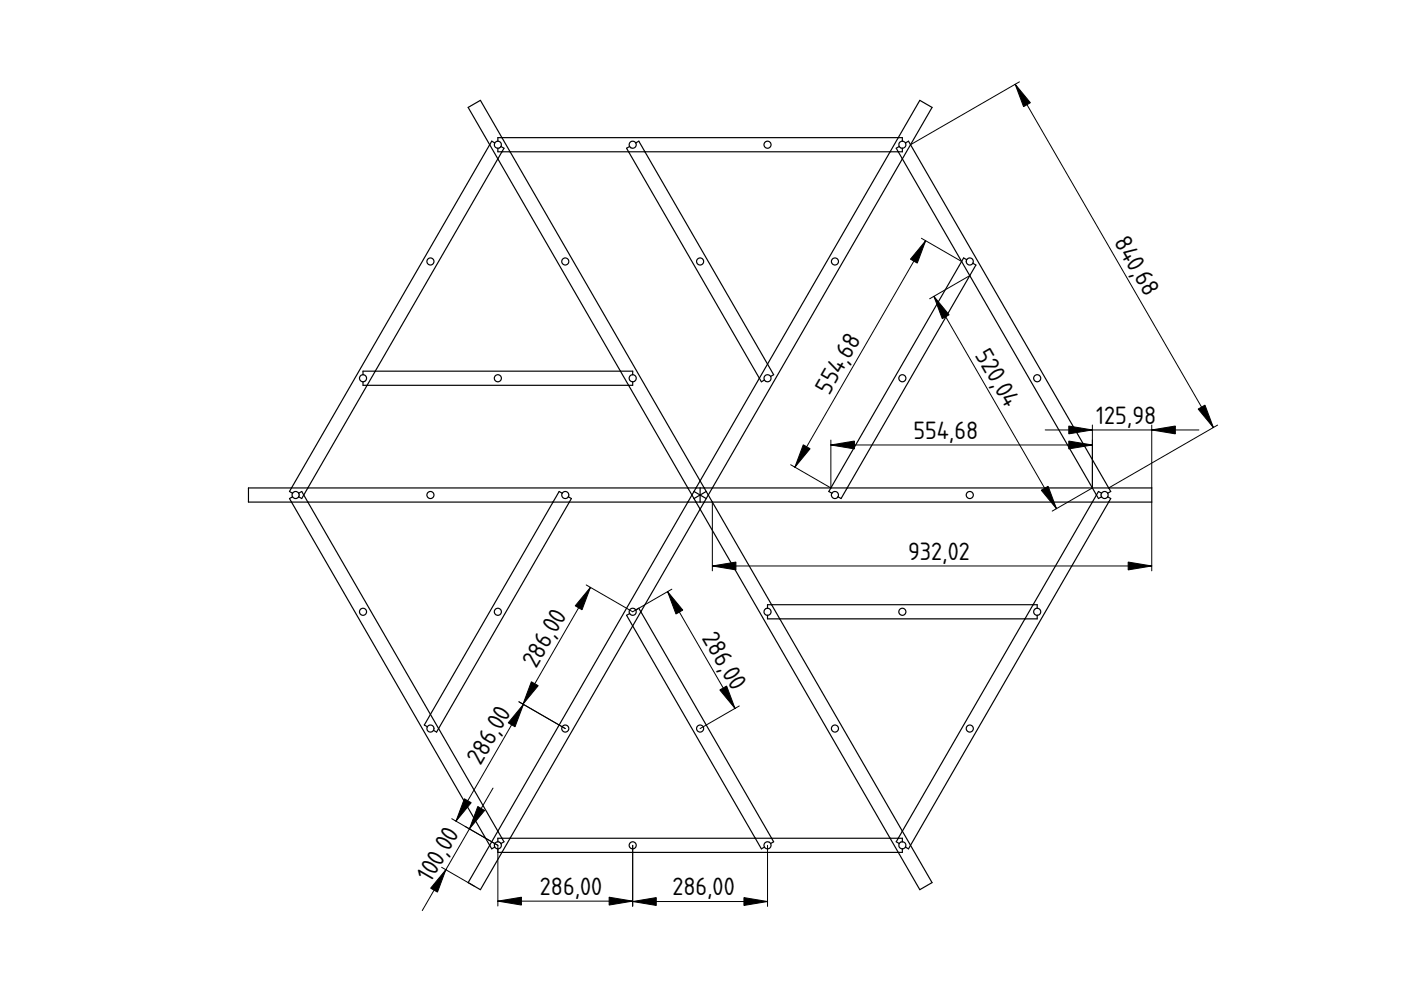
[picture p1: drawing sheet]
<svg xmlns="http://www.w3.org/2000/svg" width="297mm" height="210mm" viewBox="0 0 297 210" stroke-linecap="round" stroke-linejoin="round" font-family="sans-serif">
<defs><g id="words">
<g font-size="5">
<text x="236.1" y="51.3" transform="rotate(60 236.1 51.3)">840,68</text>
<text x="206.6" y="75.2" transform="rotate(60 206.6 75.2)">520,04</text>
<text x="175.8" y="83.9" transform="rotate(-60 175.8 83.9)">5</text>
<text x="178.3" y="79.6" transform="rotate(-60 178.3 79.6)">4,68</text>
<text x="232.4" y="89.8">125,98</text>
<text x="193.7" y="93">554,68</text>
<text x="192.5" y="118.7">932,02</text>
<text x="148.7" y="135.2" transform="rotate(60 148.7 135.2)">286,0</text>
<text x="113.7" y="141.9" transform="rotate(-60 113.7 141.9)">286,0</text>
<text x="101.9" y="162.4" transform="rotate(-60 101.9 162.4)">286,0</text>
<text x="91.4" y="187.3" transform="rotate(-60 91.4 187.3)">10 ,0</text>
<text x="114.5" y="189.8">286,00</text>
<text x="142.6" y="189.8">286,00</text>
</g>
</g></defs>
<path d="M148.4 105h.1" fill="none" stroke="#000" stroke-width=".21"/>
<g fill="#fff">
<path d="M136.7 32.2h52l-26 45z"/>
<path d="M165.3 131.2h52l-26 45z"/>
<path d="M105.6 33.7l25.9 45h-51.9z"/>
<path d="M134.1 132.7l26 45h-51.9z"/>
<path d="M205.6 58.4l26 45.1h-52z"/>
<path d="M65.3 106.5h52l-26 45z"/>
<path d="M151 106.5h80.6l-12.6 21.7h-55.4z" fill-rule="evenodd"/>
<path d="M108.2 32.2h25.1l27.7 48-12.6 21.8z" fill-rule="evenodd"/>
<path d="M148.4 108l40.3 69.7h-25.1l-27.7-48z" fill-rule="evenodd"/>
<path d="M191.3 33.7l12.6 21.7-27.7 48.1h-25.2z" fill-rule="evenodd"/>
<path d="M77.8 81.7h55.5l12.5 21.8h-80.5z" fill-rule="evenodd"/>
<path d="M120.7 106.5h25.1l-40.2 69.7-12.6-21.7z" fill-rule="evenodd"/>
<path d="M193 30.7l42.1 72.8h-3.5l-26-45.1 1.3-2.2-.6-.4a.75 .75 0 0 0-.3-1 .75 .75 0 0 0-1 .3l-.7-.4-.4 .7-12.6-21.7z" fill-rule="evenodd"/>
<path d="M61.8 106.5h3.5l26 45-1.3 2.2 .6 .4a.75 .75 0 0 0 .3 1 .75 .75 0 0 0 1-.3l.7 .4 .4-.7 12.6 21.7-1.8 3z" fill-rule="evenodd"/>
<path d="M106.4 29.2h84.1l-1.8 3h-52l-1.3-2.3-.6 .4a.75 .75 0 0 0-1-.3 .75 .75 0 0 0-.3 1.1l-.7 .3 .5 .8h-25.1z" fill-rule="evenodd"/>
<path d="M108.2 177.7h51.9l1.3 2.3 .7-.4a.75 .75 0 0 0 1 .3 .75 .75 0 0 0 .3-1l.6-.4-.4-.8h25.1l1.8 3h-84.1z" fill-rule="evenodd"/>
<path d="M231.6 106.5h3.5l-42.1 72.7-1.7-3 26-45h2.6v-.7a.75 .75 0 0 0 .8-.8 .75 .75 0 0 0-.8-.7v-.8h-.9z" fill-rule="evenodd"/>
<path d="M103.8 30.7l1.8 3-26 45h-2.6v.7a.75 .75 0 0 0-.8 .8 .75 .75 0 0 0 .8 .7v.8h.8l-12.5 21.8h-3.5z" fill-rule="evenodd"/>
<path d="M145.8 106.5h1.8l.8 1.5-12.5 21.7-.5-.7-.6 .3a.75 .75 0 0 0-1-.2 .75 .75 0 0 0-.3 1l-.7 .4 1.3 2.2-25.9 45h-1.8l-.8-1.5z" fill-rule="evenodd"/>
<path d="M106.4 32.2h1.8l40.2 69.8-.8 1.5h-1.8l-12.5-21.8h.8v-.8a.75 .75 0 0 0 .8-.7 .75 .75 0 0 0-.8-.8v-.7h-2.6l-25.9-45z" fill-rule="evenodd"/>
<path d="M151 103.5h25.2l-.5 .7 .7 .4a.75 .75 0 0 0 .2 1 .75 .75 0 0 0 1.1-.3l.6 .4 1.3-2.2h52l.9 1.5-.9 1.5h-80.6l-.8-1.5z" fill-rule="evenodd"/>
<path d="M188.7 32.2h1.8l.8 1.5-40.3 69.8h-1.7l-.9-1.5 12.6-21.8 .4 .7 .7-.3a.75 .75 0 0 0 1 .2 .75 .75 0 0 0 .3-1l.6-.4-1.3-2.2z" fill-rule="evenodd"/>
<path d="M65.3 103.5h80.5l.9 1.5-.9 1.5h-25.1l.4-.8-.6-.4a.75 .75 0 0 0-.3-1 .75 .75 0 0 0-1 .3l-.6-.4-1.3 2.3h-52l-.9-1.5z" fill-rule="evenodd"/>
<path d="M149.3 106.5h1.7l12.6 21.7h-.9v.8a.75 .75 0 0 0-.7 .7 .75 .75 0 0 0 .7 .8v.7h2.6l26 45-.8 1.5h-1.8l-40.3-69.7z" fill-rule="evenodd"/>
<path d="M163.6 128.2h55.4l-1.7 3h-52z" fill-rule="evenodd"/>
<path d="M133.3 32.2h3.4l26 45-1.7 3z" fill-rule="evenodd"/>
<path d="M79.6 78.7h51.9l1.8 3h-55.5z" fill-rule="evenodd"/>
<path d="M135.9 129.7l27.7 48h-3.5l-26-45z" fill-rule="evenodd"/>
<path d="M203.9 55.4l1.7 3-26 45.1h-3.4z" fill-rule="evenodd"/>
<path d="M117.3 106.5h3.4l-27.7 48-1.7-3z" fill-rule="evenodd"/>
<path d="M52.7 103.5h9.1l-.4 .7 .6 .4v.7l-.6 .4 .4 .8h-9.1z" fill-rule="evenodd"/>
<path d="M235.1 103.5h9.1v3h-9.1l.4-.8-.7-.4v-.7l.7-.4z" fill-rule="evenodd"/>
<path d="M190.5 180.7h.8v-.7l.7-.4 .6 .4 .4-.8 4.6 7.9-2.6 1.5z" fill-rule="evenodd"/>
<path d="M99.3 22.8l2.6-1.5 4.5 7.9h-.8v.7l-.7 .4-.6-.4-.5 .8z" fill-rule="evenodd"/>
<path d="M103.8 179.2l.5 .8 .6-.4 .7 .4v.7h.8l-4.5 7.9-2.6-1.5z" fill-rule="evenodd"/>
<path d="M195 21.3l2.6 1.5-4.6 7.9-.4-.8-.6 .4-.7-.4v-.7h-.8z" fill-rule="evenodd"/>
<path d="M132.8 130.5l.7-.4a.75 .75 0 0 0 1 .3 .75 .75 0 0 0 .3-1.1l.6-.3 .5 .7-1.8 3z" fill-rule="evenodd"/>
<path d="M162.7 128.2h.9l1.7 3h-2.6v-.7a.75 .75 0 0 0 .8-.8 .75 .75 0 0 0-.8-.7z" fill-rule="evenodd"/>
<path d="M118.6 104.2l.6 .4a.75 .75 0 0 0 .3 1 .75 .75 0 0 0 1-.3l.6 .4-.4 .8h-3.4z" fill-rule="evenodd"/>
<path d="M176.2 103.5h3.4l-1.3 2.2-.6-.4a.75 .75 0 0 0-.3-1 .75 .75 0 0 0-1 .3l-.7-.4z" fill-rule="evenodd"/>
<path d="M131.5 78.7h2.6v.7a.75 .75 0 0 0-.7 .8 .75 .75 0 0 0 .7 .7v.8h-.8z" fill-rule="evenodd"/>
<path d="M162.7 77.2l1.3 2.2-.6 .4a.75 .75 0 0 0-1-.3 .75 .75 0 0 0-.3 1.1l-.7 .3-.4-.7z" fill-rule="evenodd"/>
<path d="M204.3 54.7l.7 .4a.75 .75 0 0 0 .2 1 .75 .75 0 0 0 1.1-.3l.6 .4-1.3 2.2-1.7-3z" fill-rule="evenodd"/>
<path d="M77 78.7h2.6l-1.8 3h-.8v-.8a.75 .75 0 0 0 .7-.7 .75 .75 0 0 0-.7-.8z" fill-rule="evenodd"/>
<path d="M91.3 151.5l1.7 3-.4 .7-.7-.4a.75 .75 0 0 0-.3-1 .75 .75 0 0 0-1 .3l-.6-.4z" fill-rule="evenodd"/>
<path d="M219 128.2h.9v.8a.75 .75 0 0 0-.7 .7 .75 .75 0 0 0 .7 .8v.7h-2.6z" fill-rule="evenodd"/>
<path d="M160.1 177.7h3.5l.4 .8-.6 .4a.75 .75 0 0 0-1-.3 .75 .75 0 0 0-.3 1l-.7 .4z" fill-rule="evenodd"/>
<path d="M132.8 31.4l.7-.3a.75 .75 0 0 0 1 .2 .75 .75 0 0 0 .3-1l.6-.4 1.3 2.3h-3.4z" fill-rule="evenodd"/>
<path d="M192 30.3l.6-.4 .4 .8-1.7 3-.8-1.5h.8v-.8a.75 .75 0 0 0 .7-1.1z" fill-rule="evenodd"/>
<path d="M105.6 29.2h.8l1.8 3h-1.8l.5-.8-.7-.3a.75 .75 0 0 0-.6-1.2z" fill-rule="evenodd"/>
<path d="M190.5 29.2h.8v.7a.75 .75 0 0 0-.6 1.2l-.7 .3 .5 .8h-1.8z" fill-rule="evenodd"/>
<path d="M61.8 103.5h3.5l-.9 1.5-.4-.8-.7 .4a.75 .75 0 0 0-1.3 0l-.6-.4z" fill-rule="evenodd"/>
<path d="M231.6 103.5h3.5l.4 .7-.7 .4a.75 .75 0 0 0-1.2 0l-.7-.4-.4 .8z" fill-rule="evenodd"/>
<path d="M232.5 105l.4 .7 .7-.4a.75 .75 0 0 0 1.2 0l.7 .4-.4 .8h-3.5z" fill-rule="evenodd"/>
<path d="M61.4 105.7l.6-.4a.75 .75 0 0 0 1.3 0l.7 .4 .4-.7 .9 1.5h-3.5z" fill-rule="evenodd"/>
<path d="M106.4 177.7h1.8l-1.8 3h-.8v-.7a.75 .75 0 0 0 .6-1.1l.7-.4z" fill-rule="evenodd"/>
<path d="M104.3 29.9l.6 .4a.75 .75 0 0 0 .7 1.1v.8h.8l-.8 1.5-1.8-3z" fill-rule="evenodd"/>
<path d="M191.3 176.2l1.7 3-.4 .8-.6-.4a.75 .75 0 0 0-.7-1.1v-.8h-.8z" fill-rule="evenodd"/>
<path d="M188.7 177.7h1.8l-.5 .8 .7 .4a.75 .75 0 0 0 .6 1.1v.7h-.8z" fill-rule="evenodd"/>
<path d="M105.6 176.2l.8 1.5h-.8v.8a.75 .75 0 0 0-.7 1.1l-.6 .4-.5-.8z" fill-rule="evenodd"/>
<path d="M145.8 103.5h1.8l-.9 1.5z" fill-rule="evenodd"/>
<path d="M147.6 106.5h1.7l-.9 1.5z" fill-rule="evenodd"/>
<path d="M147.1 104.2l1.3 .8-1.3 .7-.4-.7z" fill-rule="evenodd"/>
<circle cx="105.6" cy="179.2" r=".75"/>
<circle cx="191.3" cy="179.2" r=".75"/>
<circle cx="234.2" cy="105" r=".75"/>
<circle cx="62.7" cy="105" r=".75"/>
<circle cx="191.3" cy="30.7" r=".75"/>
<circle cx="105.6" cy="30.7" r=".75"/>
<circle cx="162.7" cy="179.2" r=".75"/>
<circle cx="134.1" cy="30.7" r=".75"/>
<circle cx="91.3" cy="154.5" r=".75"/>
<circle cx="219.9" cy="129.7" r=".75"/>
<circle cx="162.7" cy="80.2" r=".75"/>
<circle cx="134.1" cy="80.2" r=".75"/>
<circle cx="162.7" cy="129.7" r=".75"/>
<circle cx="177" cy="105" r=".75"/>
<circle cx="119.8" cy="105" r=".75"/>
<circle cx="134.1" cy="129.7" r=".75"/>
<circle cx="77" cy="80.2" r=".75"/>
<circle cx="205.6" cy="55.4" r=".75"/>
<circle cx="105.6" cy="129.7" r=".75"/>
<circle cx="162.7" cy="30.7" r=".75"/>
<circle cx="191.3" cy="80.2" r=".75"/>
<circle cx="177" cy="55.4" r=".75"/>
<circle cx="177" cy="154.5" r=".75"/>
<circle cx="205.6" cy="154.5" r=".75"/>
<circle cx="148.4" cy="154.5" r=".75"/>
<circle cx="148.4" cy="55.4" r=".75"/>
<circle cx="205.6" cy="105" r=".75"/>
<circle cx="91.3" cy="105" r=".75"/>
<circle cx="191.3" cy="129.7" r=".75"/>
<circle cx="119.8" cy="55.4" r=".75"/>
<circle cx="134.1" cy="179.2" r=".75"/>
<circle cx="119.8" cy="154.5" r=".75"/>
<circle cx="105.6" cy="80.2" r=".75"/>
<circle cx="77" cy="129.7" r=".75"/>
<circle cx="219.9" cy="80.2" r=".75"/>
<circle cx="91.3" cy="55.4" r=".75"/>
</g>
<path d="M148.4 105h.1" fill="none" stroke="#000" stroke-width=".21"/>
<path d="M148.4 105l1.3 .7-.4 .8h-.9z" fill-rule="evenodd" fill="#fff"/>
<path d="M148.4 105h.1" fill="none" stroke="#000" stroke-width=".21"/>
<path d="M147.6 103.5h.8v1.5l-1.3-.8z" fill-rule="evenodd" fill="#fff"/>
<path d="M148.4 105h.1" fill="none" stroke="#000" stroke-width=".21"/>
<path d="M148.4 105l1.3-.8 .5 .8-.5 .7z" fill-rule="evenodd" fill="#fff"/>
<path d="M148.4 105h.1" fill="none" stroke="#000" stroke-width=".21"/>
<g fill="#fff">
<path d="M149.3 103.5h1.7l-.8 1.5z" fill-rule="evenodd"/>
<path d="M147.1 105.7l1.3-.7v1.5h-.8z" fill-rule="evenodd"/>
</g>
<path d="M148.4 105h.1" fill="none" stroke="#000" stroke-width=".21"/>
<path d="M148.4 103.5h.9l.4 .7-1.3 .8z" fill-rule="evenodd" fill="#fff"/>
<path d="M148.4 105h.1" fill="none" stroke="#000" stroke-width=".21"/>
<g fill="#fff">
<path d="M148.4 102l.9 1.5h-1.7z" fill-rule="evenodd"/>
<path d="M146.7 105l.9 1.5h-1.8z" fill-rule="evenodd"/>
<path d="M150.2 105l.8 1.5h-1.7z" fill-rule="evenodd"/>
<path d="M105.6 31.4l.6-.3 .7 .3-.5 .8h-.8z" fill-rule="evenodd"/>
<path d="M190.5 177.7h.8v.8l-.6 .4-.7-.4z" fill-rule="evenodd"/>
<path d="M190 31.4l.7-.3 .6 .3v.8h-.8z" fill-rule="evenodd"/>
<path d="M63.3 104.6l.7-.4 .4 .8-.4 .7-.7-.4z" fill-rule="evenodd"/>
<path d="M232.9 104.2l.7 .4v.7l-.7 .4-.4-.7z" fill-rule="evenodd"/>
<path d="M105.6 177.7h.8l.5 .8-.7 .4-.6-.4z" fill-rule="evenodd"/>
</g>
<g fill="none" stroke="#000" stroke-width=".25">
<path d="M99.3 22.8l2.6-1.5 95.7 165.8-2.6 1.5zM104.9 30.3a.75 .75 0 0 0 .7 1.1M104.9 30.3l-.6-.4-42.5 73.6-.4 .7 .6 .4M105.6 29.9a.75 .75 0 0 1 .6 1.2M105.6 29.9l-.7 .4M105.6 31.4v.8h85.7v-.8M105.6 29.9v-.7h85.7v.7M106.2 31.1l-.6 .3M106.2 31.1l.7 .3-29.1 50.3-13.8 24-.7-.4M133.5 31.1l-.7 .3 28.6 49.5 .7-.3M134.8 30.3a.75 .75 0 0 0-1-.3 .75 .75 0 0 0-.3 1.1M134.8 30.3a.75 .75 0 0 1-.3 1 .75 .75 0 0 1-1-.2"/>
<path d="M134.8 30.3l.6-.4 27.3 47.3M190.7 31.1l.6 .3M190.7 31.1l-.7 .3 15.6 27M191.3 29.9a.75 .75 0 0 0-.6 1.2M191.3 29.9l.7 .4M192 30.3a.75 .75 0 0 1-.7 1.1M192 30.3l.6-.4 42.5 73.6 .4 .7-.7 .4M205 55.1a.75 .75 0 0 1 1-.3 .75 .75 0 0 1 .3 1M205 55.1a.75 .75 0 0 0 .2 1 .75 .75 0 0 0 1.1-.3M205 55.1l-.7-.4-28.6 49.5 .7 .4M205.6 58.4l-27.3 47.3-.6-.4M205.6 58.4l27.3 47.3 .7-.4"/>
<path d="M206.3 55.8l.6 .4-1.3 2.2M77 79.4a.75 .75 0 0 0-.8 .8 .75 .75 0 0 0 .8 .7M77 79.4a.75 .75 0 0 1 .7 .8 .75 .75 0 0 1-.7 .7M77 79.4v-.7h57.1v.7M134.1 79.4a.75 .75 0 0 1 .8 .8 .75 .75 0 0 1-.8 .7M134.1 79.4a.75 .75 0 0 0-.7 .8 .75 .75 0 0 0 .7 .7M162.7 77.2l32.3-55.9 2.6 1.5-49.2 85.2M162.7 77.2l-15.6 27M162.7 77.2l1.3 2.2-.6 .4M163.4 79.8a.75 .75 0 0 1-.3 1 .75 .75 0 0 1-1-.2M163.4 79.8a.75 .75 0 0 0-1-.3 .75 .75 0 0 0-.3 1.1M77 80.9v.8h57.1v-.8"/>
<path d="M52.7 103.5h191.5v3h-191.5zM62 105.3a.75 .75 0 0 0 1.3 0M62 104.6a.75 .75 0 0 1 1.3 0M62 104.6v.7M62 105.3l-.6 .4 42.9 74.3 .6-.4M63.3 104.6v.7M63.3 104.6l.7-.4 1.3 2.3 41.6 72-.7 .4M119.2 104.6a.75 .75 0 0 1 1-.3 .75 .75 0 0 1 .3 1M119.2 104.6a.75 .75 0 0 0 .3 1 .75 .75 0 0 0 1-.3M119.2 104.6l-.6-.4-1.3 2.3-27.3 47.2 .6 .4M120.5 105.3l.6 .4-28.5 49.5-.7-.4M147.1 104.2l2.6 1.5"/>
<path d="M147.1 104.2l-47.8 82.9 2.6 1.5 46.5-80.6M148.4 103.5v3M149.7 104.2l-2.6 1.5M176.4 104.6a.75 .75 0 0 0 .2 1 .75 .75 0 0 0 1.1-.3M176.4 104.6a.75 .75 0 0 1 1-.3 .75 .75 0 0 1 .3 1M233.6 104.6a.75 .75 0 0 1 1.2 0M233.6 105.3a.75 .75 0 0 0 1.2 0M233.6 104.6v.7M233.6 104.6l-.7-.4-15.6 27-27.3 47.3 .7 .4M234.8 104.6v.7M234.8 105.3l.7 .4-.4 .8-42.5 73.5-.6-.4M133.5 130.1l-.7 .4 28.6 49.5 .7-.4"/>
<path d="M134.8 129.3a.75 .75 0 0 0-1-.2 .75 .75 0 0 0-.3 1M134.8 129.3a.75 .75 0 0 1-.3 1.1 .75 .75 0 0 1-1-.3M134.8 129.3l.6-.3 28.6 49.5-.6 .4M162.7 129a.75 .75 0 0 0-.7 .7 .75 .75 0 0 0 .7 .8M162.7 129a.75 .75 0 0 1 .8 .7 .75 .75 0 0 1-.8 .8M162.7 129v-.8h57.2v.8M162.7 130.5v.7h57.2v-.7M219.9 129a.75 .75 0 0 1 .8 .7 .75 .75 0 0 1-.8 .8M219.9 129a.75 .75 0 0 0-.7 .7 .75 .75 0 0 0 .7 .8M90.6 154.1a.75 .75 0 0 0 .3 1 .75 .75 0 0 0 1-.3M90.6 154.1a.75 .75 0 0 1 1-.3 .75 .75 0 0 1 .3 1M104.9 179.6l.7 .4"/>
<path d="M105.6 178.5a.75 .75 0 0 0-.7 1.1M105.6 178.5l.6 .4M105.6 178.5v-.8h85.7v.8M105.6 180v.7h85.7v-.7M106.2 178.9a.75 .75 0 0 1-.6 1.1M163.4 178.9a.75 .75 0 0 1-.3 1 .75 .75 0 0 1-1-.3M163.4 178.9a.75 .75 0 0 0-1-.3 .75 .75 0 0 0-.3 1M190.7 178.9a.75 .75 0 0 0 .6 1.1M191.3 178.5a.75 .75 0 0 1 .7 1.1M191.3 178.5l-.6 .4M192 179.6l-.7 .4"/>
<circle cx="162.7" cy="30.7" r=".75"/>
<circle cx="91.3" cy="55.4" r=".75"/>
<circle cx="119.8" cy="55.4" r=".75"/>
<circle cx="148.4" cy="55.4" r=".75"/>
<circle cx="177" cy="55.4" r=".75"/>
<circle cx="105.6" cy="80.2" r=".75"/>
<circle cx="191.3" cy="80.2" r=".75"/>
<circle cx="219.9" cy="80.2" r=".75"/>
<circle cx="91.3" cy="105" r=".75"/>
<circle cx="205.6" cy="105" r=".75"/>
<circle cx="77" cy="129.7" r=".75"/>
<circle cx="105.6" cy="129.7" r=".75"/>
<circle cx="191.3" cy="129.7" r=".75"/>
<circle cx="119.8" cy="154.5" r=".75"/>
<circle cx="148.4" cy="154.5" r=".75"/>
<circle cx="177" cy="154.5" r=".75"/>
<circle cx="205.6" cy="154.5" r=".75"/>
<circle cx="134.1" cy="179.2" r=".75"/>
</g>
<g fill="none" stroke="#000" stroke-width=".21">
<path d="M215.2 17.9l42.1 72.7M216.1 17.3l-23.1 13.4M195.4 50.5l8.5 4.9M196.3 51l-27.8 48.1M205.6 58.4l-8.5 5M198 62.8l26 45M176.2 94.3h55.4M176.2 93.3v10.2l-8.6-5M221.6 91.2h32.6M231.6 90.1v13.4l-8.5 4.9M244.2 90.1v13.4M258.2 90.1l-23.1 13.4"/>
<path d="M148.4 105h.1M151 106.5v14.5M244.2 106.5v14.5M124.3 124l9.8 5.7 8.3-4.8M125.2 124.5l-14.3 24.8M141.5 125.4l14.3 24.8M151 120h93.2M110 148.8l9.8 5.7M111 149.3l-14.3 24.8M156.7 149.7l-8.3 4.8M95.8 173.6l9.8 5.6v12.9M104.5 167.1l-15 26"/>
<path d="M134.1 179.2v13M162.7 179.2v13M93.6 183.9l7 4M105.6 191.1h28.5M134.1 191.1h28.6"/>
</g>
<g fill="#000" stroke="#000" stroke-width=".21">
<path d="M215.2 17.9l3.3 3.9-1.5 .8zM196.3 51l-1.8 4.8-1.5-.9zM198 62.8l3.2 3.9-1.4 .9zM170.3 94.3l1.5 .8-3.3 4zM176.2 94.3l5-.8v1.7zM226.6 90.3l5 .9-5 .8zM226.6 93.5l5 .8-5 .9zM244.2 91.2l5-.9v1.7zM254 86.7l1.5-.8 1.8 4.7zM220.8 103.9l1.4-.8 1.8 4.7zM125.2 124.5l-1.8 4.8-1.4-.8zM141.5 125.4l3.3 4-1.5 .8z"/>
<path d="M151 120l5-.8v1.6zM239.2 119.2l5 .8-5 .8zM112.7 144.6l1.4 .8-3.2 3.9zM111 149.3l-1.8 4.8-1.4-.8zM152.6 146.3l1.5-.8 1.7 4.7zM98.5 169.4l1.4 .8-3.2 3.9zM101.3 171l1.4 .8-3.2 3.9zM94.5 184.4l-1.7 4.7-1.5-.8zM105.6 191.1l5-.9v1.7zM129.1 190.2l5 .9-5 .8zM134.1 191.1l5-.8v1.7zM157.7 190.3l5 .8-5 .9z"/>
</g>
<use href="#words"/>
</svg>
